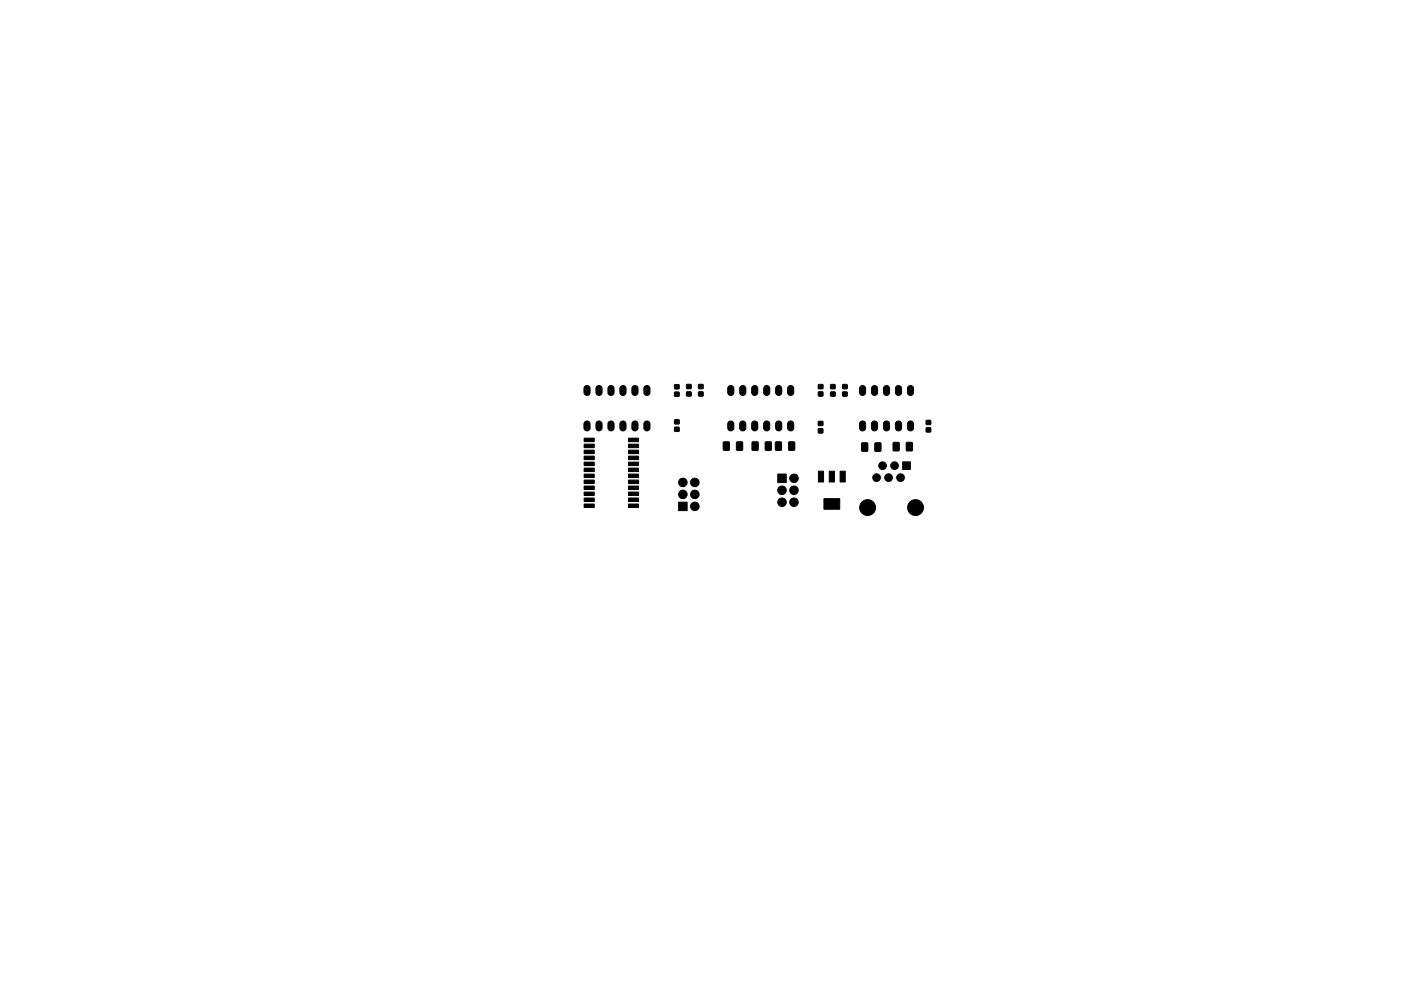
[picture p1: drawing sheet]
<svg xmlns="http://www.w3.org/2000/svg" width="297mm" height="210mm" viewBox="0 0 297 210" stroke-linecap="round" stroke-linejoin="round" font-family="sans-serif">
<g fill="#000" stroke="#000" stroke-width=".21">
<path d="M124 89.5l.5-.2 .4 .2 .2 .3v1a.65 .65 0 0 1-.6 .6 .65 .65 0 0 1-.7-.6v-1zM124 82a.65 .65 0 0 1 .7-.2 .65 .65 0 0 1 .4 .6v.9a.65 .65 0 0 1-.6 .6 .65 .65 0 0 1-.7-.6v-1zM123.8 98h2.2v.8h-2.2zM123.8 96.8h2.2v.7h-2.2zM123.8 95.5h2.2v.7h-2.2zM123.8 94.2h2.2v.8h-2.2zM123.8 93h2.2v.7h-2.2zM126.5 89.5l.5-.2 .5 .2 .1 .3 .1 1a.65 .65 0 0 1-.7 .6 .65 .65 0 0 1-.7-.6l.1-1zM126.5 82a.65 .65 0 0 1 .7-.2 .65 .65 0 0 1 .5 .6v.9a.65 .65 0 0 1-.7 .6 .65 .65 0 0 1-.7-.6l.1-1zM129.1 89.5l.4-.2 .5 .2 .2 .3v1a.65 .65 0 0 1-.7 .6 .65 .65 0 0 1-.6-.6v-1zM129.1 82a.65 .65 0 0 1 .7-.2 .65 .65 0 0 1 .4 .6v.9a.65 .65 0 0 1-.7 .6 .65 .65 0 0 1-.6-.6v-1zM131.6 89.5l.5-.2 .4 .2 .2 .3v1a.65 .65 0 0 1-.6 .6 .65 .65 0 0 1-.7-.6v-1z"/>
<path d="M131.6 82a.65 .65 0 0 1 .7-.2 .65 .65 0 0 1 .4 .6v.9a.65 .65 0 0 1-.6 .6 .65 .65 0 0 1-.7-.6v-1zM134.2 89.5l.4-.2 .5 .2 .2 .3v1a.65 .65 0 0 1-.7 .6 .65 .65 0 0 1-.6-.6v-1zM134.2 82a.65 .65 0 0 1 .7-.2 .65 .65 0 0 1 .4 .6v.9a.65 .65 0 0 1-.7 .6 .65 .65 0 0 1-.6-.6v-1zM133.2 98h2.2v.8h-2.2zM133.2 96.8h2.2v.7h-2.2zM133.2 95.5h2.2v.7h-2.2zM133.2 94.2h2.2v.8h-2.2zM133.2 93h2.2v.7h-2.2zM136.7 89.5l.5-.2 .4 .2 .2 .3v1a.65 .65 0 0 1-.6 .6 .65 .65 0 0 1-.7-.6v-1zM136.7 82a.65 .65 0 0 1 .7-.2 .65 .65 0 0 1 .4 .6v.9a.65 .65 0 0 1-.6 .6 .65 .65 0 0 1-.7-.6v-1zM143 83.2h1v.9h-1zM143 81.6h1v.9h-1z"/>
<path d="M143 90.7h1v.8h-1zM143 89.1h1v.8h-1zM145.6 83.2h.9v.8h-.9zM145.6 81.6h.9v.8h-.9zM148.1 83.2h1v.8h-1zM148.1 81.6h1v.8h-1zM153.4 93.8h1.2v1.7h-1.2zM154.5 89.5l.4-.2 .5 .2 .2 .3v1a.65 .65 0 0 1-.7 .6 .65 .65 0 0 1-.6-.6v-1zM154.5 82a.65 .65 0 0 1 .7-.2 .65 .65 0 0 1 .4 .6v.9a.65 .65 0 0 1-.7 .6 .65 .65 0 0 1-.6-.6v-1zM156.2 93.8h1.2v1.7h-1.2zM157 89.5l.5-.2 .4 .2 .2 .3v1a.65 .65 0 0 1-.6 .6 .65 .65 0 0 1-.7-.6v-1zM157 82a.65 .65 0 0 1 .7-.2 .65 .65 0 0 1 .4 .6v.9a.65 .65 0 0 1-.6 .6 .65 .65 0 0 1-.7-.6v-1z"/>
<path d="M159.6 89.5l.4-.2 .5 .2 .2 .3v1a.65 .65 0 0 1-.7 .6 .65 .65 0 0 1-.6-.6v-1zM159.6 82a.65 .65 0 0 1 .7-.2 .65 .65 0 0 1 .4 .6v.9a.65 .65 0 0 1-.7 .6 .65 .65 0 0 1-.6-.6v-1zM159.5 93.8h1.2v1.7h-1.2zM162.1 89.5l.5-.2 .4 .2 .2 .3v1a.65 .65 0 0 1-.6 .6 .65 .65 0 0 1-.7-.6v-1zM162.1 82a.65 .65 0 0 1 .7-.2 .65 .65 0 0 1 .4 .6v.9a.65 .65 0 0 1-.6 .6 .65 .65 0 0 1-.7-.6v-1zM162.3 93.8h1.2v1.7h-1.2zM164.6 89.5l.5-.2 .5 .2 .1 .3 .1 1a.65 .65 0 0 1-.7 .6 .65 .65 0 0 1-.7-.6l.1-1zM164.6 82a.65 .65 0 0 1 .7-.2 .65 .65 0 0 1 .5 .6v.9a.65 .65 0 0 1-.7 .6 .65 .65 0 0 1-.7-.6l.1-1zM164.4 93.8h1.3l-.1 1.7h-1.2zM167.2 89.5l.4-.2 .5 .2 .2 .3v1a.65 .65 0 0 1-.7 .6 .65 .65 0 0 1-.6-.6v-1zM167.2 82a.65 .65 0 0 1 .7-.2 .65 .65 0 0 1 .4 .6v.9a.65 .65 0 0 1-.7 .6 .65 .65 0 0 1-.6-.6v-1zM167.2 93.8h1.3l-.1 1.7h-1.2z"/>
<path d="M173.5 91h.9v.8h-.9zM173.5 89.4h.9v.9h-.9zM173.5 83.2h1v.8h-1zM173.5 81.6h1v.9h-1zM176.1 83.2h.9v.8h-.9zM176.1 81.6h.9v.9h-.9zM178.7 83.2h.9v.8h-.9zM178.7 81.6h.9v.9h-.9zM182.4 89.5l.5-.2 .4 .2 .2 .3v1a.65 .65 0 0 1-.6 .6 .65 .65 0 0 1-.7-.6v-1zM182.4 82a.65 .65 0 0 1 .7-.2 .65 .65 0 0 1 .4 .6v.9a.65 .65 0 0 1-.6 .6 .65 .65 0 0 1-.7-.6v-1zM182.7 94h1.3l-.1 1.7h-1.2zM185 89.5l.4-.2 .5 .2 .2 .3v1a.65 .65 0 0 1-.7 .6 .65 .65 0 0 1-.6-.6v-1z"/>
<path d="M185 82a.65 .65 0 0 1 .7-.2 .65 .65 0 0 1 .4 .6v.9a.65 .65 0 0 1-.7 .6 .65 .65 0 0 1-.6-.6v-1zM185.5 94h1.3l-.1 1.7h-1.2zM187.5 89.5l.5-.2 .4 .2 .2 .3v1a.65 .65 0 0 1-.6 .6 .65 .65 0 0 1-.7-.6v-1zM187.5 82a.65 .65 0 0 1 .7-.2 .65 .65 0 0 1 .4 .6v.9a.65 .65 0 0 1-.6 .6 .65 .65 0 0 1-.7-.6v-1zM189.4 93.9h1.2v1.7h-1.2zM190 89.5l.5-.2 .5 .2 .1 .3 .1 1a.65 .65 0 0 1-.7 .6 .65 .65 0 0 1-.7-.6l.1-1zM190 82a.65 .65 0 0 1 .7-.2 .65 .65 0 0 1 .5 .6v.9a.65 .65 0 0 1-.7 .6 .65 .65 0 0 1-.7-.6l.1-1zM191.4 98h1.6v1.6h-1.6zM192.6 89.5l.4-.2 .5 .2 .2 .3v1a.65 .65 0 0 1-.7 .6 .65 .65 0 0 1-.6-.6v-1zM192.6 82a.65 .65 0 0 1 .7-.2 .65 .65 0 0 1 .4 .6v.9a.65 .65 0 0 1-.7 .6 .65 .65 0 0 1-.6-.6v-1zM192.2 93.9h1.2v1.7h-1.2zM196.4 90.8h.9v.8h-.9z"/>
<path d="M196.4 89.2h.9v.9h-.9zM123.8 106.9h2.2v.8h-2.2zM123.8 105.7h2.2v.7h-2.2zM123.8 104.4h2.2v.7h-2.2zM123.8 103.1h2.2v.8h-2.2zM123.8 101.9h2.2v.7h-2.2zM123.8 100.6h2.2v.7h-2.2zM123.8 99.3h2.2v.8h-2.2zM133.2 106.9h2.2v.8h-2.2zM133.2 105.7h2.2v.7h-2.2zM133.2 104.4h2.2v.7h-2.2zM133.2 103.1h2.2v.8h-2.2z"/>
<path d="M133.2 101.9h2.2v.7h-2.2zM133.2 100.6h2.2v.7h-2.2zM133.2 99.3h2.2v.8h-2.2zM143.9 106.5h1.8v1.8h-1.8zM164.9 100.6h1.8v1.8h-1.8zM173.5 100h1.1v2.3h-1.1zM175.8 100h1.1v2.3h-1.1zM174.7 105.8h3.3v2.2h-3.3zM178.1 100h1.1v2.3h-1.1z"/>
<circle cx="187.1" cy="98.8" r=".81"/>
<circle cx="189.7" cy="98.8" r=".81"/>
<circle cx="144.8" cy="104.9" r=".91"/>
<circle cx="144.8" cy="102.4" r=".91"/>
<circle cx="147.3" cy="107.4" r=".91"/>
<circle cx="147.3" cy="104.9" r=".91"/>
<circle cx="147.3" cy="102.4" r=".91"/>
<circle cx="165.8" cy="106.6" r=".91"/>
<circle cx="165.8" cy="104" r=".91"/>
<circle cx="168.3" cy="106.6" r=".91"/>
<circle cx="168.3" cy="104" r=".91"/>
<circle cx="168.3" cy="101.5" r=".91"/>
<circle cx="184" cy="107.7" r="1.68"/>
<circle cx="185.9" cy="101.3" r=".81"/>
<circle cx="188.4" cy="101.3" r=".81"/>
<circle cx="190.9" cy="101.3" r=".81"/>
<circle cx="194.1" cy="107.7" r="1.68"/>
</g>
</svg>
